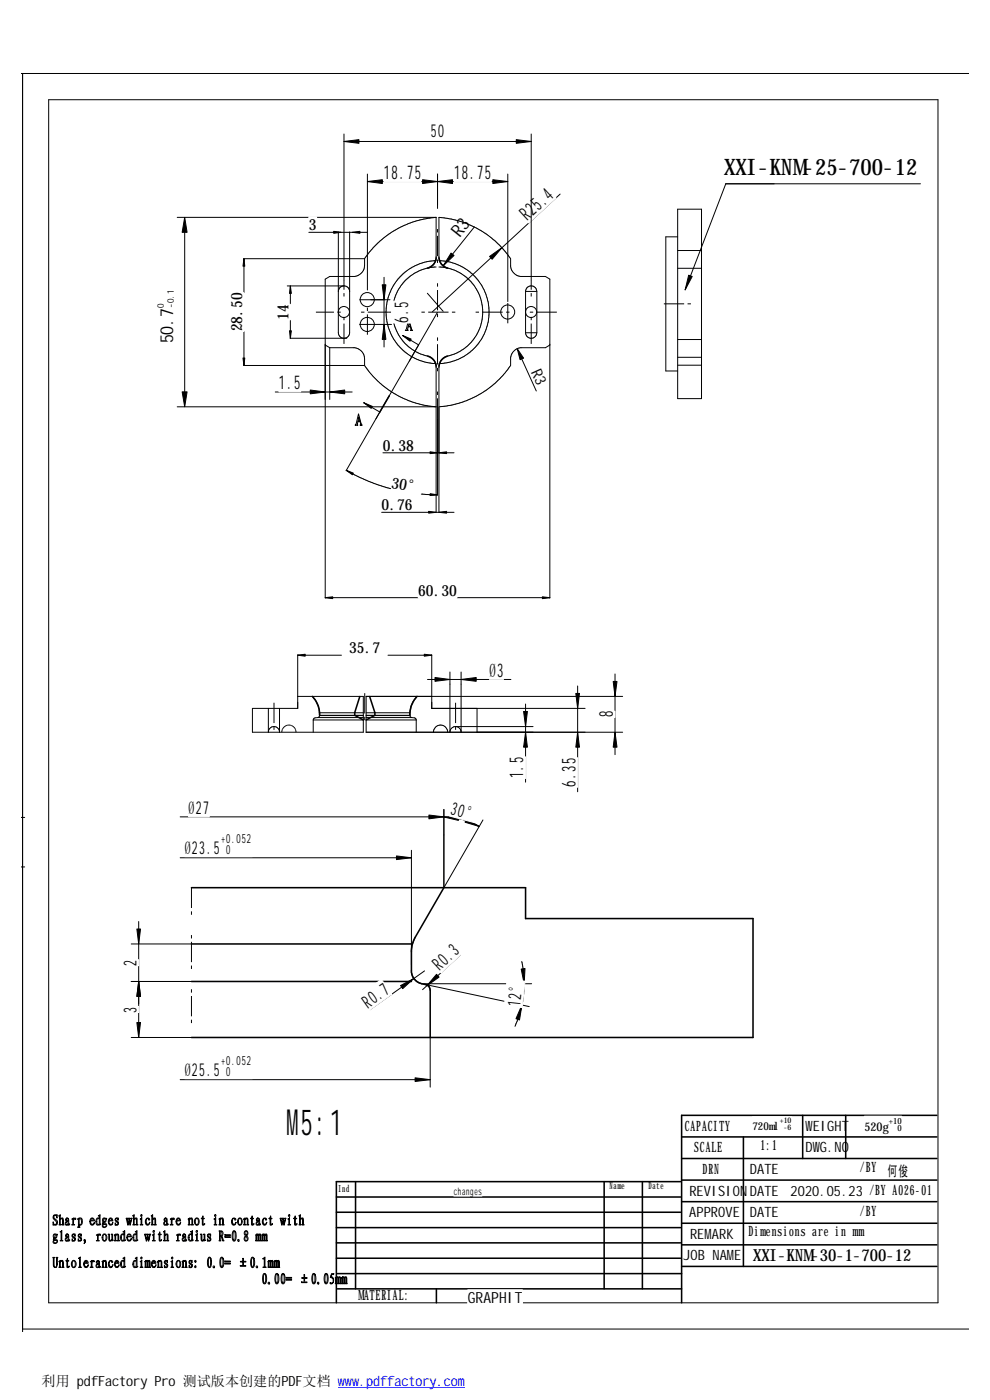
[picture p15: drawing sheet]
<svg xmlns="http://www.w3.org/2000/svg" width="297mm" height="420mm" viewBox="0 0 297 420" stroke-linecap="round" stroke-linejoin="round" font-family="sans-serif">
<defs><g id="words">
<text font-size="10.8" x="85.9" y="340.7">M5:1</text>
<text font-size="6.8" x="217.3" y="52.5">XXI-KNM-25-700-12</text>
<g font-size="5.7">
<text x="115.2" y="53.7">18.75</text>
<text x="136.2" y="53.7">18.75</text>
<text x="158.2" y="66.5" transform="rotate(-43 158.2 66.5)">R25.4</text>
<text x="122.5" y="92.3" transform="rotate(-90 122.5 92.3)">5</text>
<text x="122.5" y="96.9" transform="rotate(-90 122.5 96.9)">6.</text>
<text x="83.7" y="116.8">1.5</text>
<text x="146.9" y="203.1">Ø3</text>
<text x="183.9" y="215.3" transform="rotate(-90 183.9 215.3)">8</text>
<text x="157" y="233.6" transform="rotate(-90 157 233.6)">1.5</text>
<text x="172.6" y="236.3" transform="rotate(-90 172.6 236.3)">6.35</text>
</g>
<g font-size="5.4">
<text x="129.3" y="41">50</text>
<text x="137.9" y="71.5" transform="rotate(-51 137.9 71.5)">R3</text>
<text x="51.9" y="103.1" transform="rotate(-90 51.9 103.1)">50.7</text>
<text x="56.6" y="244.4">Ø27</text>
<text x="135" y="244.2" transform="rotate(15 135 244.2)">30°</text>
<text x="55.4" y="256.3">Ø23.5</text>
<text x="41" y="289.8" transform="rotate(-90 41 289.8)">2</text>
<text x="131.9" y="291.5" transform="rotate(-43 131.9 291.5)">R0.3</text>
<text x="41" y="303.9" transform="rotate(-90 41 303.9)">3</text>
<text x="110.4" y="302.7" transform="rotate(-35 110.4 302.7)">R0.7</text>
<text x="156" y="302.3" transform="rotate(-84 156 302.3)">12°</text>
<text x="55.4" y="322.9">Ø25.5</text>
</g>
<text font-size="5" x="226" y="378.4">XXI-KNM-30-1-700-12</text>
<g font-size="4.7">
<text x="92.7" y="69.1">3</text>
<text x="72.6" y="99.5" transform="rotate(-90 72.6 99.5)">28.50</text>
<text x="86.6" y="96" transform="rotate(-90 86.6 96)">14</text>
<text x="114.9" y="135.3">0.38</text>
<text x="117.3" y="146.3" transform="rotate(10 117.3 146.3)">30°</text>
<text x="114.5" y="153.1">0.76</text>
<text x="125.5" y="178.7">60.30</text>
<text x="104.8" y="196">35.7</text>
</g>
<g font-size="4.6">
<text x="159.3" y="111.6" transform="rotate(66 159.3 111.6)">R3</text>
<text x="140.3" y="391.1">GRAPHIT</text>
</g>
<g font-size="4.3">
<text x="205.4" y="339.3">CAPACITY</text>
<text x="241.7" y="339.3">WEIGHT</text>
<text x="208.3" y="345.8">SCALE</text>
<text x="228.2" y="345.2">1:1</text>
<text x="241.6" y="345.9">DWG.NO</text>
<text x="210.8" y="352.3">DRN</text>
<text x="225" y="352.3">DATE</text>
<text x="258" y="351.9">/BY</text>
<text x="266.4" y="352.9">何俊</text>
<text x="206.8" y="358.9">REVISIONDATE</text>
<text x="237.2" y="358.8">2020.05.23</text>
<text x="260.9" y="358.7">/BY A026-01</text>
<text x="206.8" y="365.3">APPROVE</text>
<text x="225" y="365.3">DATE</text>
<text x="258" y="364.8">/BY</text>
<text x="207.1" y="371.8">REMARK</text>
<text x="224.6" y="371">Dimensions are in mm</text>
<text x="205.1" y="378.2">JOB NAME</text>
<text x="107.5" y="390.2">MATERIAL:</text>
</g>
<text font-size="4.2" x="12.5" y="415.8">利用 pdfFactory Pro 测试版本创建的PDF文档 www.pdffactory.com</text>
<g font-size="3.8">
<text x="66.3" y="253">+0.052</text>
<text x="67.9" y="256.3">0</text>
<text x="66.3" y="319.6">+0.052</text>
<text x="67.9" y="322.9">0</text>
</g>
<text font-size="3.6" x="259.3" y="339.5">520g</text>
<text font-size="3.3" x="225.8" y="339.2">720ml</text>
<text font-size="3" x="136.1" y="358.5">changes</text>
<g font-size="2.9">
<text x="101.5" y="357.8">Ind</text>
<text x="182.9" y="356.7">Name</text>
<text x="194.6" y="356.8">Date</text>
</g>
<g font-size="2.7">
<text x="49.2" y="92.3" transform="rotate(-90 49.2 92.3)">0</text>
<text x="52.2" y="92.3" transform="rotate(-90 52.2 92.3)">-0.1</text>
</g>
<g font-size="2.6">
<text x="266.7" y="337.2">+10</text>
<text x="269.2" y="339.4">0</text>
</g>
<g font-size="2.3">
<text x="234" y="337.1">+10</text>
<text x="235.2" y="339.2">-6</text>
</g>
</g></defs>
<g fill="none" stroke="#000" stroke-width=".3">
<path d="M6.3 22.1h284.4M14.6 29.9h266.8v361.1h-266.8zM103.2 42.5h56.2M103.2 40.2v43.9M110.2 54.5h42.2M110.2 52.2v34.8M131.3 52.2v9.5M152.4 52.2v38.3M159.4 40.2v43.9M168.1 58.3l-38.4 35.3M276.2 55.2h-58.4l-12.2 31.8M53.2 65.2h77.7"/>
<path d="M55.4 69.7v47.9M73.1 77.6h36.3M73.2 77.6v10.2M92.7 69.7h17.5M101.5 69.6v30.3l.4 1.1 1.1 .5M104.9 69.6v30.3l-.4 1.1-1.1 .5M109.4 77.6v2a3.4 3.4 0 0 1-3 3.4h-7.5l-1.3 .8v95.7M130.9 65.2v12M130.9 78.2l-1.3 .1a15.2 15.2 0 0 0-5.2 1.5 15.5 15.5 0 0 0-8.2 17.2 15.5 15.5 0 0 0 14.7 12.1M130.9 65.2a28.3 28.3 0 0 0-14.1 5l-2.7 2.1-2.1 2-2.6 3.3M131.7 77.2v-12l3.8 .5 2.4 .7 2 .7 3.8 1.8a24.1 24.1 0 0 1 5.7 4.3l2.3 2.4 1.5 2v2.4a3.5 3.5 0 0 0 3 3h7.5l1.3 .8v95.7M131.7 78.2l2.1 .2a15.5 15.5 0 0 1 12.9 16.3 15.5 15.5 0 0 1-15 14.4"/>
<path d="M142.3 68.1l-9.3 11.7M203.3 71.1h-3.5v40.2h3.5M203.3 62.8h7.2v56.8h-7.2zM203.3 75.2h7.2M73.2 99.5v10.2M86.2 85.8h17.2l1.1 .6 .4 1.1M87.1 85.8v5.6M87.1 96v5.5M103 85.8l-1.1 .6-.4 1.1M111.3 90h5.7M112.8 97.4h4.7M115.2 83.2v20.9"/>
<path d="M122.6 95.8l.9 3 .3 .4h-.7l.3-.2-.3-.9h-.6l-.2 .6 .2 .5h-.9l.3-.4zM122.8 96.7l.3 1.3h-.6zM128.2 88l4.8 5.4M130.9 80.1a13.8 13.8 0 0 0-11.6 7.2 13.7 13.7 0 0 0 5.4 18.2l3.6 1.3M131.7 80.1a13.5 13.5 0 0 1 12.3 18.2l-1.3 2.7-2.4 2.8-3.2 2.1-2.8 .9M158.1 86.4a1.69 1.69 0 0 1 1.9-.5 1.69 1.69 0 0 1 1.1 1.6v12.4a1.69 1.69 0 0 1-1.7 1.6 1.69 1.69 0 0 1-1.7-1.6v-12.4zM203.3 80.5h7.2M73.1 109.7h36.3M82.6 117.6h23.1M87 101.5h17.1M97.6 103.5l1.3 .9M98.9 104.4h7.5a3.4 3.4 0 0 1 3 3.3v2"/>
<path d="M98.9 104.4v15.5M109.4 109.7l2.6 3.3 2.1 2.1 2.7 2a28.7 28.7 0 0 0 14.1 5M120.8 100.7l4.8 2.8-2.8 4.9M130.9 110.2v11.9M156.5 107.7l4.4 9.6M165 103.5l-1.3 .9h-7.5a3.5 3.5 0 0 0-3 2.9v2.4l-1 1.3-3.7 4.1-2.7 2-2.8 1.8-3.9 1.7-3.2 .9-4.2 .6v-11.9M203.3 107.2h7.2M203.3 101.9h7.2M203.3 109.6h7.2M53.2 122.1h77.7M107.6 124.2l.7 2.9 .4 .5h-.7l.3-.3-.3-.8h-.6l-.2 .9 .2 .2h-.8l.3-.5zM107.7 125.2l.3 1.2h-.6z"/>
<path d="M109.1 120.9l4.9 2.8-10.2 17.6M114.9 135.9h21.3M130.9 122.2v31.6M131.3 125.6v23M131.7 122.2v31.6M103.9 141.1l6.7 3.3 6.6 2.2M114.5 153.8h21.7M126.4 148.3l4.9 .2M97.6 179.4h27.9M137.1 179.4h27.9M89.3 196.5v16.1h-13.6v7.2h33.3v-10.8h-19.7M89.3 196.6h13.1"/>
<path d="M116.4 196.6h13.1M129.5 196.5v16.1h46.1M80.5 212.6v7.2a1.67 1.67 0 0 1 1.7-1.8 1.67 1.67 0 0 1 1.7 1.8v-7.2M84.5 219.8a2.14 2.14 0 0 1 2.2-2.2 2.14 2.14 0 0 1 2.1 2.2M94 216.1v3.7M94 216.1h15M95.4 215.3l-1.2 .3-.2 .5M95.4 215.3h13.6M95.8 213.9h13.2M95.9 214.8h13.1M95.9 214.8l-.5 .5M109 214.7l-13.1 .1"/>
<path d="M109.9 214.8h13.1M109.9 216.1h15M109.9 215.3h13.6M109.9 214.7l13.1 .1M109.9 213.9h13.1M123 214.8l.1 .3 .4 .2M123.5 215.3l1.1 .3 .3 .5M124.9 216.1v3.7M128.3 203.9h25M130 219.8a2.14 2.14 0 0 1 2.2-2.2 2.14 2.14 0 0 1 2.1 2.2M135 201.7v18.1l.4-1.2 1.1-.5h23.4M138.3 201.7v18.1l-.4-1.2-1-.5"/>
<path d="M143.1 212.6v7.2M157.7 211.3v23.4M173.3 205.9v31.7M184.5 202.3v24.2M186.8 209h-76.9v10.8h76.9M6.3 245.3h1.1M54.1 257.4h69.3M54.1 245.2h79.1M123.4 255.2v34.4M133.2 242.9v23.5l11.7-20.3M133.2 245.2a21.5 21.5 0 0 1 10.6 2.8M6.3 260.2h1.1"/>
<path d="M41.6 276.6v34.8M39.4 294.6h18M39.4 283.3h18M126.6 295.2h32.9M127.2 295.4l31.6 6.7M127.4 291.4l-16.4 11.6M138.2 286.6l-11.4 10.4M156.5 288.5l.7 4.2 .1 3.7a30.7 30.7 0 0 1-2.8 11.6M39.4 311.4h18M129.1 311.4v14.9M54.1 324h75M15.8 377.4h.6l-.2 .2v1.9l.1 .6 .3 .2 .4-.7v-2.1l-.2-.1h.6l-.3 .2v2a.6 .6 0 0 1-.5 .8 .6 .6 0 0 1-.6-.7v-2.1z"/>
<path d="M16.1 364.8l.4-.2 .5 .1 .1-.2v1l-.2-.5a.44 .44 0 0 0-.6-.2 .44 .44 0 0 0-.1 .7 1.64 1.64 0 0 1 .9 1.8 .67 .67 0 0 1-1.1 .2l-.1 .2 .1-1a.55 .55 0 0 0 .3 .7 .55 .55 0 0 0 .7-.2 .55 .55 0 0 0-.3-.8 1.21 1.21 0 0 1-.6-1.6zM16.2 370.4h1v.2h-.2a.79 .79 0 0 1-.8 1.2l.1 .2 .7 .1a.65 .65 0 0 1-.2 1 .65 .65 0 0 1-.9-.5l.3-.3-.2-.1a.87 .87 0 0 0 0-1.2zM16.3 372.3h.8a.48 .48 0 0 1-.5 .7 .48 .48 0 0 1-.3-.7zM16.3 370.5h.1a.55 .55 0 0 1 .4 .5 .55 .55 0 0 1-.4 .5zM17.7 378.6l.4-.4v.5a.47 .47 0 0 1 .5-.4 .47 .47 0 0 1 .4 .5v1.4l.2 .2h-.6l.2-.3-.2-1.6h-.3l-.2 .3v1.4l.2 .2h-.6l.2-.2v-1.5zM17.7 364.8l.4-.3v1.5l.3-.4h.5l.1 1.8 .2 .2h-.6l.2-.2v-1.2a.36 .36 0 0 0-.3-.4 .36 .36 0 0 0-.4 .3v1.4l.2 .1h-.6l.2-.1v-2.5zM18 369.6l.5-.3v2.9l.4 .2h-.9l.3-.2v-2.4zM19.8 365.7a.46 .46 0 0 1 .6-.1 .46 .46 0 0 1 .2 .5v1.3h.4l-.3 .3h-.3v-.3l-.1 .2a.53 .53 0 0 1-.7-.2 .53 .53 0 0 1 .2-.7l.6-.3-.2-.8-.5 .7zM19.8 370.5a.46 .46 0 0 1 .6-.1 .46 .46 0 0 1 .2 .5v1.3h.4l-.3 .2h-.3v-.2l-.1 .2a.53 .53 0 0 1-.7-.2 .53 .53 0 0 1 .2-.7l.6-.4-.2-.7-.3 .7h-.2zM19.9 366.7l.5-.2-.2 1a.44 .44 0 0 1-.4-.3 .44 .44 0 0 1 .1-.5zM19.9 371.5l.5-.2v.7l-.2 .3a.46 .46 0 0 1-.4-.3 .46 .46 0 0 1 .1-.5zM20.2 377.7l.1 .6h.4l-.4 .2v1.7l.4-.3a.37 .37 0 0 1-.2 .5 .37 .37 0 0 1-.4-.2v-1.7l-.3-.2z"/>
<path d="M21.5 365.8l.6-.3v.4v-.1a.28 .28 0 0 1 .4-.3 .28 .28 0 0 1 .1 .4h-.5v1.4l.3 .3h-.9l.3-.1v-1.5zM21.7 370.5l.3-.2h.6v.8l-.3-.6h-.3a.75 .75 0 0 0 .5 1.1 .55 .55 0 0 1 0 .7 .55 .55 0 0 1-.8 0l-.1 .2 .1-.7a.37 .37 0 0 0 .1 .5 .37 .37 0 0 0 .5-.2 .37 .37 0 0 0-.1-.5 .81 .81 0 0 1-.5-1.1zM21.8 378.4a1 1 0 0 1 1.1 .9 1 1 0 0 1-1.1 1.1 1.56 1.56 0 0 1 0-2zM21.8 378.6l.3-.2a1.16 1.16 0 0 1-.1 1.9l-.3-.6zM23.3 365.8l.4-.3v.3a.52 .52 0 0 1 .7-.2 .52 .52 0 0 1 .3 .6v.4a.85 .85 0 0 1-.7 1.1l-.3-.1v.5l.3 .2h-.7l.2-.2v-2.1zM23.6 377.6l.5-.3v2.9l.3 .2h-.8l.3-.3v-2.4zM23.7 370.3h.7v.8l-.2-.6h-.5v.4l.3 .3a.7 .7 0 0 1 .2 1.2l-.6-.1-.1 .2v-.7a.38 .38 0 0 0 .2 .5 .38 .38 0 0 0 .5-.1 .38 .38 0 0 0-.1-.6 .74 .74 0 0 1-.6-.5 .74 .74 0 0 1 .2-.8zM23.8 365.8h.3a.95 .95 0 0 1 .5 .9 .95 .95 0 0 1-.7 .8zM25.3 372a.67 .67 0 0 1 .4 .6 .67 .67 0 0 1-.5 .6l.3-.5v-.3l-.4-.2zM25.5 378.4a.66 .66 0 0 1 .7 0 .66 .66 0 0 1 .3 .7h-1.2a.65 .65 0 0 0 .2 .8 .65 .65 0 0 0 .7 .1l.2-.4a.69 .69 0 0 1-.6 .9 .69 .69 0 0 1-.7-.9v-.7zM25.6 378.5h.4l.2 .5h-.8zM27.1 378.6l.5-.4v.5a.34 .34 0 0 1 .3-.4 .34 .34 0 0 1 .4 .3l-.6 .1-.1 1.5 .3 .2h-.8l.3-.2v-1.4z"/>
<path d="M27.3 365.6a.69 .69 0 0 1 .8 .1 .69 .69 0 0 1 .2 .7h-1.1v.4a.55 .55 0 0 0 .5 .6 .55 .55 0 0 0 .6-.6 .69 .69 0 0 1-.7 .9 .69 .69 0 0 1-.6-.9zM27.3 365.9a.4 .4 0 0 1 .5-.2 .4 .4 0 0 1 .2 .5h-.8zM28.9 370.6l.6-.3v.3a.3 .3 0 0 1 .4-.4 .3 .3 0 0 1 .2 .5l-.4-.1-.2 .4v1.2l.3 .2h-.9l.4-.2v-1.4zM29.1 379.5l.5-.3-.1 1a.42 .42 0 0 1-.6-.2 .42 .42 0 0 1 .2-.5zM29.2 378.3h.4l.2 .3v1.6l.4-.1-.4 .3-.2-.2a.48 .48 0 0 1-.7 .2 .48 .48 0 0 1-.1-.8l.8-.5-.2-.7-.2 .1-.1 .5h-.2zM29.3 365.8l.3-.1 .2 .3v1.2l-.3 .3a1.08 1.08 0 0 1-.2-1.7zM29.5 364.8l.5-.3v2.7l.3 .2-.4 .2-.1-.1a.65 .65 0 0 1-.9 0 .65 .65 0 0 1-.1-.9v-.5a.58 .58 0 0 1 .8-.6l.2 .3v-.8zM30.6 378.6l.4-.4v.5a.45 .45 0 0 1 .5-.4 .45 .45 0 0 1 .4 .5v1.3l.3 .3h-.7l.2-.2-.2-1.7-.5 .3v1.3l.2 .3h-.6l.2-.2v-1.5zM30.9 365.7l.4-.2 .7 .1v.2h-.3a.79 .79 0 0 1-.7 1.2v.2h.8a.65 .65 0 0 1-.2 1.1 .65 .65 0 0 1-.9-.5l.2-.3-.1-.3 .2-.4-.3-.6zM31 370.4a1.06 1.06 0 0 1 1.2 .7 1.06 1.06 0 0 1-.5 1.3 1.02 1.02 0 0 1-1-1.5zM31 367.5h.6a.44 .44 0 0 1-.2 .7 .44 .44 0 0 1-.5-.5zM31 365.8l.2-.2a.58 .58 0 0 1 .4 .6 .58 .58 0 0 1-.4 .5z"/>
<path d="M31.2 370.5h.2a1.03 1.03 0 0 1 .5 .9 1.03 1.03 0 0 1-.7 .9l-.3-.5zM32.4 370.4h.5v1.4a.37 .37 0 0 0 .2 .4 .37 .37 0 0 0 .5-.3v-1.2l-.2-.3h.4v1.7l.2 .1-.4 .2-.1-.3a.45 .45 0 0 1-.5 .4 .45 .45 0 0 1-.4-.5v-1.4zM32.9 365.6a.69 .69 0 0 1 .7 .1 .69 .69 0 0 1 .3 .7h-1.2a.65 .65 0 0 0 .3 1 .65 .65 0 0 0 .9-.6 .75 .75 0 0 1-.8 .9 .75 .75 0 0 1-.6-1.1zM32.9 378.4h.8l.1 .4-.2 .1a.4 .4 0 0 0-.2-.4 .4 .4 0 0 0-.5 .1l-.1 .7 .3 .8 .3 .1 .4-.6a.65 .65 0 0 1-.5 .8 .65 .65 0 0 1-.7-.6v-.8zM33 365.8a.4 .4 0 0 1 .4 0 .4 .4 0 0 1 .2 .4h-.9zM34.3 370.6l.4-.3v.4a.5 .5 0 0 1 .7-.3 .5 .5 0 0 1 .2 .7v1.1l.3 .2h-.7l.2-.2v-1.5l-.3-.2-.4 .3v1.4l.2 .2h-.6l.2-.2v-1.4zM34.7 378.4a.66 .66 0 0 1 .8 0 .66 .66 0 0 1 .2 .7h-1.2a.65 .65 0 0 0 .2 .8 .65 .65 0 0 0 .8 .1l.1-.4a.67 .67 0 0 1-.6 .9 .67 .67 0 0 1-.6-.9zM34.8 365.6l.7-.1v.7l-.2-.4-.5-.1 .1 .6a.69 .69 0 0 1 .7 .9 .69 .69 0 0 1-1 .4v-.6a.38 .38 0 0 0 .3 .5 .38 .38 0 0 0 .4-.3l-.2-.3a.77 .77 0 0 1-.3-1.3zM34.8 378.5h.4l.2 .5h-.8zM36.7 370.5h.1a1.23 1.23 0 0 1 .2 1.7 .97 .97 0 0 1-.7-.7 .97 .97 0 0 1 .4-1zM36.7 378.5h.3l.2 .3-.2 1.4a.84 .84 0 0 1-.6-1.3zM36.9 369.6l.5-.3v2.8h.3l-.7 .3a.58 .58 0 0 1-.8-.5v-.5a.94 .94 0 0 1 .5-1.1l.5 .2v-.7z"/>
<path d="M36.9 377.6l.5-.3v2.7l.3 .1-.7 .3a.58 .58 0 0 1-.8-.5v-.5a.94 .94 0 0 1 .5-1.2l.5 .3v-.7zM37.8 365.6h.5l.1 1.6 .3-1-.2-.6h.5l-.2 .2 .3 1.4 .3-1.3-.2-.3h.5l-.6 2.1-.4-1.2-.3 1.2zM38.4 370.4h.7l.3 .8h-1.1a.65 .65 0 0 0 .3 1 .65 .65 0 0 0 .9-.6 .75 .75 0 0 1-.9 .9 .75 .75 0 0 1-.5-1.1zM38.5 370.5a.44 .44 0 0 1 .5 .1 .44 .44 0 0 1 .1 .5h-.8zM39.8 364.8l.5-.3v1.5l.3-.4h.5v1.7l.3 .3h-.6l.1-.1v-1.4a.34 .34 0 0 0-.3-.4 .34 .34 0 0 0-.3 .4v1.4l.2 .1h-.7l.2-.2v-2.4zM40.3 370.5h.2a1.23 1.23 0 0 1 .2 1.7l-.1 .1a1.05 1.05 0 0 1-.3-1.8zM40.3 378.5h.4l.2 .3-.3 1.4a1.08 1.08 0 0 1-.3-1.7zM40.6 369.6l.5-.3v2.7l.3 .2-.5 .2v-.2a.65 .65 0 0 1-.9 .1 .65 .65 0 0 1-.1-.9v-.5a.58 .58 0 0 1 .8-.6l.2 .2v-.7zM40.6 377.6l.5-.3v2.6l.3 .3-.5 .2v-.2a.65 .65 0 0 1-.9 .1 .65 .65 0 0 1-.1-.9v-.5a.58 .58 0 0 1 .8-.6l.2 .2v-.7zM42.1 365.8l.4-.3v1.8l.4 .3h-.9l.3-.1v-1.5zM42.1 378.5l.4-.3v1.9l.4 .3h-.9l.3-.2v-1.5zM43.4 370.4h.5l-.2 .3 .3 1.3 .2-1-.2-.6h.5l-.1 .3 .2 1.3 .3-1.3-.1-.3h.4l-.6 2.1-.3-1.2-.4 1.2z"/>
<path d="M43.8 378.2v.4a.31 .31 0 0 1 .3-.4 .31 .31 0 0 1 .3 .5 .34 .34 0 0 1 .3-.4 .34 .34 0 0 1 .3 .4l.2 1.7h-.5v-1.9l-.3 .3 .1 1.6h-.4l.1-1.6-.2-.3-.2 .2 .1 1.7h-.5v-1.8zM44 365.6l.7 .1 .2 .2-.2 .3a.37 .37 0 0 0-.2-.5 .37 .37 0 0 0-.5 .2l-.1 .6 .3 .9h.3l.4-.6a.63 .63 0 0 1-.5 .9 .63 .63 0 0 1-.8-.6v-.9zM45.4 364.8l.4-.3v1.5l.3-.4h.5l.1 1.7 .2 .3h-.6l.2-.1v-1.4a.34 .34 0 0 0-.4-.4 .34 .34 0 0 0-.3 .4v1.4l.2 .1h-.6l.2-.1v-2.5zM45.8 370.6l.4-.4v1.9l.4 .3h-.9l.3-.2v-1.5zM45.8 378.4a.68 .68 0 0 1 .7 0 .68 .68 0 0 1 .3 .7h-1.2a.65 .65 0 0 0 .2 .8 .65 .65 0 0 0 .8 .1l.1-.4a.69 .69 0 0 1-.6 .8 .69 .69 0 0 1-.7-.8l.1-.7zM45.9 378.5a.4 .4 0 0 1 .4 0 .4 .4 0 0 1 .2 .5h-.9zM45.9 369.4h.4l-.1 .4-.3-.1zM47.2 378.6l.4-.4v.5a.47 .47 0 0 1 .6-.4 .47 .47 0 0 1 .4 .5v1.4l.2 .2h-.7l.2-.2-.1-1.7h-.3l-.3 .3v1.4l.3 .2h-.7l.2-.2v-1.5zM47.9 369.7l.1 .7h.4l-.4 .1v1.5l.2 .3 .2-.3a.35 .35 0 0 1-.2 .5 .35 .35 0 0 1-.4-.3v-1.7l-.3-.1zM49.1 369.6l.4-.3v1.5l.3-.4h.5l.1 1.8 .2 .2h-.6l.2-.2v-1.5a.38 .38 0 0 0-.4-.1 .38 .38 0 0 0-.3 .3v1.3l.2 .2h-.6l.2-.2v-2.4zM49.4 365.7a.46 .46 0 0 1 .5-.1 .46 .46 0 0 1 .3 .5v1.3h.3l-.2 .3h-.3v-.3l-.1 .2a.53 .53 0 0 1-.8-.2 .53 .53 0 0 1 .2-.7l.7-.3-.3-.8-.4 .7zM49.4 378.5l.8-.3v.8l-.2-.5h-.4l.1 .6a.69 .69 0 0 1 .7 .8 .69 .69 0 0 1-1 .5v-.7a.38 .38 0 0 0 .2 .5 .38 .38 0 0 0 .5-.3l-.2-.3a.85 .85 0 0 1-.5-1.1z"/>
<path d="M49.4 366.7l.6-.2-.2 1a.44 .44 0 0 1-.5-.3 .44 .44 0 0 1 .1-.5zM51.1 365.8l.5-.3v.4l.1-.1a.29 .29 0 0 1 .3-.3 .29 .29 0 0 1 .2 .4h-.5l-.1 1.4 .3 .3h-.8l.3-.1v-1.5zM51.3 378.5l.5-.3v1.9l.3 .3h-.8l.3-.2v-1.6zM51.5 377.4l.3-.1v.5l-.4-.1zM53 370.6l.5-.3v.3a.3 .3 0 0 1 .4-.3 .3 .3 0 0 1 .2 .4l-.5-.1-.1 .4v1.2l.3 .2h-.9l.4-.2v-1.4zM53.2 365.6a.69 .69 0 0 1 .7 .1 .69 .69 0 0 1 .3 .7h-1.2a.65 .65 0 0 0 .4 1 .65 .65 0 0 0 .8-.6 .75 .75 0 0 1-.8 .9 .75 .75 0 0 1-.6-1.1zM53.2 378.4l.1-.1a1.11 1.11 0 0 1 1 1 1.11 1.11 0 0 1-.8 1.1 1.31 1.31 0 0 1-.3-2zM53.3 365.8a.42 .42 0 0 1 .4 0 .42 .42 0 0 1 .2 .4h-.9zM53.3 378.5h.4l.3 .5v.7l-.4 .6a1.04 1.04 0 0 1-.4-1.7zM54.6 378.6l.4-.4v.5a.45 .45 0 0 1 .5-.4 .45 .45 0 0 1 .4 .3v1.5l.3 .3h-.7l.2-.2-.2-1.7-.5 .3v1.4l.2 .2h-.6l.2-.3v-1.3zM54.9 370.5a.46 .46 0 0 1 .6-.1 .46 .46 0 0 1 .2 .5v1.3h.3l-.2 .2h-.3v-.2l-.1 .2a.53 .53 0 0 1-.7-.2 .53 .53 0 0 1 .2-.7l.6-.4-.2-.7-.3 .7h-.2zM55.1 371.4l.4-.1-.3 1a.48 .48 0 0 1-.4-.4 .48 .48 0 0 1 .3-.5z"/>
<path d="M56.4 365.8l.5-.3v.4a.45 .45 0 0 1 .5-.4 .45 .45 0 0 1 .4 .6v1.4l.2 .1h-.6l.2-.1v-1.4a.36 .36 0 0 0-.4-.3 .36 .36 0 0 0-.3 .3v1.3l.2 .2h-.7l.2-.1v-1.6zM56.8 378.5l.9-.3v.8l-.6-.6a.75 .75 0 0 0 .5 1.1 .55 .55 0 0 1 0 .8 .55 .55 0 0 1-.8 0l-.1 .1 .1-.7a.38 .38 0 0 0 .3 .5 .38 .38 0 0 0 .4-.3l-.2-.3a.83 .83 0 0 1-.5-1.1zM57 370.5h.1a1.23 1.23 0 0 1 .3 1.7 .97 .97 0 0 1-.8-.7 .97 .97 0 0 1 .4-1zM57.2 369.6l.5-.3v2.8l.3 .1-.4 .2-.1-.2a.67 .67 0 0 1-.9 .1 .67 .67 0 0 1-.1-.9v-.5a.61 .61 0 0 1 .8-.6l.2 .2v-.7zM58.5 379.9l.3 .1-.2 .4-.2-.2zM58.7 365.6l.2-.1a1.11 1.11 0 0 1 .9 1.1 1.11 1.11 0 0 1-.7 1.1 1.26 1.26 0 0 1-.4-2.1zM58.7 370.6l.5-.4v2l.3 .2h-.8l.3-.2v-1.4zM58.8 365.7h.5a1.42 1.42 0 0 1-.1 1.9 1.02 1.02 0 0 1-.5-1.7zM60.1 370.4h.5l.1 1.8 .6-.2v-1.4l-.3-.2h.5v1.6l.2 .2-.4 .2v-.3a.49 .49 0 0 1-.7 .4 .49 .49 0 0 1-.3-.7v-1.2zM60.8 364.9l.1 .7h.4l-.4 .2 .1 1.7 .4-.3a.37 .37 0 0 1-.2 .4 .37 .37 0 0 1-.5-.1v-1.7l-.3-.2zM62.4 370.4l.8-.1v.8l-.3-.6h-.2a.75 .75 0 0 0 .5 1.1 .55 .55 0 0 1-.1 .7 .55 .55 0 0 1-.7 0l-.2 .2v-.7a.55 .55 0 0 0 .8 .4l-.1-.6a.76 .76 0 0 1-.5-1.2zM62.6 377.4l.3-.1a2.12 2.12 0 0 1 0 3.1 2.32 2.32 0 0 1-.3-3z"/>
<path d="M62.7 377.5l.2-.1a3.2 3.2 0 0 1 0 2.9l-.4-.6zM64.2 365.8l.5-.3v1.9l.4 .2h-.9l.3-.2v-1.4zM65.7 365.8l.4-.3v.4a.45 .45 0 0 1 .5-.4 .45 .45 0 0 1 .4 .6v1.2l.3 .3h-.7l.2-.1v-1.4a.36 .36 0 0 0-.4-.3 .36 .36 0 0 0-.3 .3v1.3l.2 .2h-.6l.2-.1v-1.6zM65.7 369.4h.8a.96 .96 0 0 1 .1 1.5l.6 1.5h-.4l-.4-1.3h-.3v1.1l.2 .2h-.6l.2-.2v-2.6zM66.1 369.7l.1-.1a.66 .66 0 0 1 .4 .6 .66 .66 0 0 1-.5 .6zM66.3 377.4l.4-.1 .3 .4a2.78 2.78 0 0 1-.2 2.6l-.3 .1a2.48 2.48 0 0 1-.2-3zM66.4 377.5h.3l.2 .7v1.3l-.4 .8-.3-.9zM67.5 370.5h1.6v.3h-1.6zM67.5 371.1h1.6v.3h-1.6zM67.5 378.5h1.6v.2h-1.6zM67.5 379.1h1.6v.2h-1.6zM69.8 365.6l.8 .1 .2 .2-.3 .3a.38 .38 0 0 0-.2-.5 .38 .38 0 0 0-.5 .2 1.22 1.22 0 0 0 .2 1.5h.4l.3-.6a.63 .63 0 0 1-.4 .9 .63 .63 0 0 1-.8-.6v-.9z"/>
<path d="M69.9 369.5l.5-.1a2.39 2.39 0 0 1-.2 3.1 2.48 2.48 0 0 1-.3-3zM70.1 369.6h.3l.2 .7-.1 1.6-.4 .4a3.3 3.3 0 0 1 0-2.7zM71.6 365.6l.2-.1a1.11 1.11 0 0 1 .9 1.1 1.11 1.11 0 0 1-.7 1.1 1.31 1.31 0 0 1-.4-2.1zM71.8 365.7l.2-.1a1.14 1.14 0 0 1-.1 2l-.4-.6zM72.1 379.8h1.6v.2h-1.6zM72.9 377.7h.1v.8h.8v.3h-.8v.8h-.1v-.8h-.8v-.3h.8zM73.1 365.8l.4-.3v.4a.47 .47 0 0 1 .5-.4 .47 .47 0 0 1 .4 .6v1.4l.2 .1h-.6l.2-.2v-1.2a.36 .36 0 0 0-.3-.4 .36 .36 0 0 0-.4 .3v1.4l.2 .1h-.6l.2-.3v-1.3zM73.4 369.6a.68 .68 0 0 1 1 .1 .68 .68 0 0 1-.3 1l-.1 .1a.85 .85 0 0 1 .4 1 .85 .85 0 0 1-.8 .6 1.02 1.02 0 0 1 .1-1.5l-.4-.7zM73.6 369.6l.2-.1a.75 .75 0 0 1 .1 1.2l-.4-.7zM73.7 371.2l.1-.1a.62 .62 0 0 1 .5 .6 .62 .62 0 0 1-.6 .6l-.3-.5zM75.5 377.4a.63 .63 0 0 1 .7 .1 .63 .63 0 0 1 .2 .7v.6a1.36 1.36 0 0 1-.6 1.6 2.48 2.48 0 0 1-.3-3zM75.6 364.9l.1 .7h.4l-.4 .2v1.7l.5-.3a.37 .37 0 0 1-.2 .4 .37 .37 0 0 1-.5-.1v-1.7l-.3-.2z"/>
<path d="M75.6 377.5h.3l.2 .7v1.3l-.3 .8-.4-.9zM76.8 370.6l.2-.3v.4l.5-.4 .1 .4 .5-.4 .3 2.1h-.5l.2-1.7-.2-.2-.3 .3v1.4l.2 .2h-.5l.1-1.6-.1-.3-.3 .3v1.4l.2 .2h-.5zM77 365.7a.48 .48 0 0 1 .6-.1 .48 .48 0 0 1 .3 .5v1.4l.3-.1-.2 .3h-.3l-.1-.3-.1 .3a.67 .67 0 0 1-.7-.8 .67 .67 0 0 1 .8-.5v-.7a.39 .39 0 0 0-.4 .1 .39 .39 0 0 0 0 .5l-.3-.2zM77.2 366.7l.4-.2-.1 1a.42 .42 0 0 1-.5-.2 .42 .42 0 0 1 .2-.6zM78.5 370.6l.4-.3v.4l.4-.4 .2 .4a.34 .34 0 0 1 .3-.4 .34 .34 0 0 1 .3 .5l.2 1.6h-.5l.1-1.6-.2-.3-.2 .3 .1 1.6h-.4l.1-1.5-.2-.4-.2 .2 .1 1.7h-.5zM78.8 377.7l.7-.4v2.9l.4 .2h-1l.4-.3v-2.2zM79.1 365.6h.6l.3 .2-.1 .3-.5-.4a.96 .96 0 0 0-.4 .9 .96 .96 0 0 0 .6 .8l.4-.6a.63 .63 0 0 1-.5 .9 .63 .63 0 0 1-.8-.6v-.9zM80.7 378.2v.4a.33 .33 0 0 1 .4-.4 .33 .33 0 0 1 .2 .5 .32 .32 0 0 1 .3-.4 .32 .32 0 0 1 .4 .2l.1 1.9h-.5l.1-1.9-.4 .4 .2 1.5h-.5l.1-1.6-.2-.3-.2 .3 .2 1.6h-.5v-1.8zM81.2 364.9v.7h.4l-.4 .2 .1 1.7 .4-.3a.37 .37 0 0 1-.2 .4 .37 .37 0 0 1-.5-.1v-1.7l-.3-.2zM82.2 378.6l.3-.4v.4a.3 .3 0 0 1 .4-.3 .3 .3 0 0 1 .2 .4 .35 .35 0 0 1 .3-.4 .35 .35 0 0 1 .4 .2l.1 1.9h-.4v-1.9l-.3 .3 .1 1.6h-.5l.2-1.6-.2-.3-.3 .2 .2 1.7h-.5zM84 365.6h.5l-.2 .2 .3 1.4 .3-1-.3-.6h.5l-.1 .2 .3 1.4 .3-1.3-.2-.3h.4l-.5 2.1-.4-1.2-.4 1.2zM86.4 365.8l.5-.3v1.8l.3 .3h-.8l.3-.1v-1.6z"/>
<path d="M86.6 364.6l.4 .1-.1 .3h-.4zM88.5 364.9l.1 .7h.4l-.4 .2v1.5l.3 .2 .2-.3a.37 .37 0 0 1-.2 .5 .37 .37 0 0 1-.5-.2v-1.7l-.3-.2zM89.7 364.8l.4-.3v1.5l.3-.4h.5l.1 1.7 .3 .3h-.7l.2-.1v-1.4a.34 .34 0 0 0-.3-.4 .34 .34 0 0 0-.4 .4v1.4l.2 .1h-.6l.2-.1v-2.5zM79.1 382.3l.1-.1a1.58 1.58 0 0 1 .8 2.2l-.4 .8-.2 .1a2.48 2.48 0 0 1-.3-3zM79.2 382.4h.3l.2 .7v1.3l-.2 .7h-.3l-.2-.8zM82.8 382.3l.4-.1a2.5 2.5 0 0 1-.1 3.1 2.48 2.48 0 0 1-.3-3zM82.9 382.4h.3l.2 .7v1.3l-.2 .6-.2 .1a3.2 3.2 0 0 1-.1-2.7zM84.6 382.3l.4-.1 .4 .6a2.19 2.19 0 0 1-.5 2.5 2.48 2.48 0 0 1-.3-3zM84.8 382.4h.2l.3 .7v1.3l-.3 .7h-.2l-.2-.8zM85.9 383.4h1.6v.2h-1.6zM85.9 384h1.6v.2h-1.6zM90.5 384.7h1.6v.2h-1.6z"/>
<path d="M91.2 382.6h.2v.9h.8v.1h-.8v.9h-.2v-.9h-.7v-.1h.7zM93.9 382.3l.1-.1a1.58 1.58 0 0 1 .7 2.2l-.3 .8-.3 .1a2.48 2.48 0 0 1-.2-3zM94 382.4h.3l.2 .7v1.3l-.3 .7h-.2l-.2-.8zM97.5 382.3l.5-.1a2.5 2.5 0 0 1-.2 3.1 2.48 2.48 0 0 1-.3-3zM97.7 382.4l.1-.1a2.59 2.59 0 0 1-.1 2.8 3 3 0 0 1 0-2.7zM99.5 382.2h.7l-.1 .3h-.6l-.2 .6a1.14 1.14 0 0 1 .8 1.1 1.14 1.14 0 0 1-.9 1.1l-.2-.2 .1-.2a.59 .59 0 0 0 .8 .1 .59 .59 0 0 0 .1-.9l-.5-.6-.4-.1zM100.6 383.5l.3-.3v.3l.4-.3 .2 .3a.35 .35 0 0 1 .4-.3 .35 .35 0 0 1 .3 .4l.1 1.7h-.4l.1-1.7-.2-.2-.2 .3 .1 1.6h-.5l.1-1.7-.2-.2-.2 .2 .1 1.7h-.4zM102.4 383.5l.4-.3v.3a.3 .3 0 0 1 .3-.3 .3 .3 0 0 1 .3 .3 .35 .35 0 0 1 .4-.3 .35 .35 0 0 1 .3 .4l.1 1.7h-.5l.1-1.7-.2-.2-.2 .2 .1 1.7h-.5l.2-1.7-.2-.2-.2 .2 .1 1.7h-.5zM290.7 398.9h-283.9v-376.8v377.4"/>
<circle cx="103.2" cy="93.6" r="1.67"/>
<circle cx="110.2" cy="97.4" r="2.12"/>
<circle cx="110.2" cy="89.9" r="2.12"/>
<circle cx="152.3" cy="93.6" r="2.11"/>
<circle cx="159.4" cy="93.6" r="1.67"/>
<circle cx="42.4" cy="364.8" r=".23"/>
<circle cx="42.4" cy="377.5" r=".23"/>
<circle cx="58.6" cy="378.5" r=".25"/>
<circle cx="59" cy="369.6" r=".24"/>
<circle cx="64.6" cy="364.8" r=".24"/>
<circle cx="71.6" cy="372.2" r=".27"/>
<circle cx="64.2" cy="380.2" r=".27"/>
<circle cx="77.1" cy="380.2" r=".27"/>
<circle cx="80.7" cy="385.1" r=".28"/>
<circle cx="95.5" cy="385.1" r=".27"/>
</g>
<path d="M112.8 125.7l18.5-32" fill="none" stroke="#000" stroke-width=".3" stroke-dasharray="143.3 17.3 4.1 17.3" stroke-linecap="butt"/>
<g fill="#000" stroke="#000" stroke-width=".3">
<path d="M103.2 42.5l4.5-.6v1.1z" fill-rule="evenodd"/>
<path d="M110.2 54.5l4.5-.6v1.2z" fill-rule="evenodd"/>
<path d="M126.8 53.9l4.5 .6-4.5 .6z" fill-rule="evenodd"/>
<path d="M131.3 54.5l4.5-.6v1.2z" fill-rule="evenodd"/>
<path d="M147.9 53.9l4.5 .6-4.5 .6z" fill-rule="evenodd"/>
<path d="M154.9 41.9l4.5 .6-4.5 .5z" fill-rule="evenodd"/>
<path d="M55.4 65.2l.7 4.5h-1.4z" fill-rule="evenodd"/>
<path d="M73.2 77.6l.2 2.3h-.5z" fill-rule="evenodd"/>
<path d="M100.1 69.4l2.3 .3-2.3 .3z" fill-rule="evenodd"/>
<path d="M105.7 69.7l2.3-.3v.6z" fill-rule="evenodd"/>
<path d="M135.3 75.9l.9 .8-3.2 3.1z" fill-rule="evenodd"/>
<path d="M146.9 77l3.7-2.7-2.9 3.5z" fill-rule="evenodd"/>
<path d="M86.9 99.3h.5l-.3 2.2z" fill-rule="evenodd"/>
<path d="M87.1 85.8l.3 2.3h-.5z" fill-rule="evenodd"/>
<path d="M114.7 85.5h1.1l-.6 4.5z" fill-rule="evenodd"/>
<path d="M206.6 82.6l1.1 .4-2.1 4z" fill-rule="evenodd"/>
<path d="M54.7 117.6h1.4l-.7 4.5z" fill-rule="evenodd"/>
<path d="M72.9 107.4h.5l-.2 2.3z" fill-rule="evenodd"/>
<path d="M93.1 117.1l4.5 .5-4.5 .6z" fill-rule="evenodd"/>
<path d="M98.9 117.6l4.5-.5v1.1z" fill-rule="evenodd"/>
<path d="M115.2 97.4l.6 4.5h-1.1z" fill-rule="evenodd"/>
<path d="M120.8 100.7l2.6 1.1-.4 .6z" fill-rule="evenodd"/>
<path d="M155.2 104.6l1.9 2.9-1.1 .4z" fill-rule="evenodd"/>
<path d="M109.1 120.9l2.6 1.1-.3 .6z" fill-rule="evenodd"/>
<path d="M129 135.6l2.3 .3-2.3 .2z" fill-rule="evenodd"/>
<path d="M131.7 135.9l2.3-.3v.5z" fill-rule="evenodd"/>
<path d="M103.9 141.1l2.1 .9-.3 .5z" fill-rule="evenodd"/>
<path d="M128.6 153.5l2.3 .3-2.3 .2z" fill-rule="evenodd"/>
<path d="M129.1 148.2l2.2 .3-2.3 .2z" fill-rule="evenodd"/>
<path d="M131.7 153.8l2.3-.3v.5z" fill-rule="evenodd"/>
<path d="M97.6 179.4l2.2-.3v.6z" fill-rule="evenodd"/>
<path d="M162.7 179.1l2.3 .3-2.3 .3z" fill-rule="evenodd"/>
<path d="M89.3 196.6l2.3-.3v.6z" fill-rule="evenodd"/>
<path d="M127.3 196.3l2.2 .3-2.2 .3z" fill-rule="evenodd"/>
<path d="M130.5 203.3l4.5 .6-4.5 .6z" fill-rule="evenodd"/>
<path d="M138.3 203.9l4.6-.6v1.2z" fill-rule="evenodd"/>
<path d="M157.1 213.5h1.1l-.5 4.6z" fill-rule="evenodd"/>
<path d="M172.8 208.1h1.1l-.6 4.5z" fill-rule="evenodd"/>
<path d="M184 204.5h1.1l-.6 4.5z" fill-rule="evenodd"/>
<path d="M157.7 219.8l.5 4.4h-1.1z" fill-rule="evenodd"/>
<path d="M173.3 219.8l.6 4.4h-1.1z" fill-rule="evenodd"/>
<path d="M184.5 219.8l.6 4.4h-1.1z" fill-rule="evenodd"/>
<path d="M119 256.9l4.4 .5-4.4 .6z" fill-rule="evenodd"/>
<path d="M128.7 244.6l4.5 .6-4.5 .5z" fill-rule="evenodd"/>
<path d="M133.2 245.2l4.6-.1-.3 1.1z" fill-rule="evenodd"/>
<path d="M139.9 245.7l3.9 2.3-4.3-1.2z" fill-rule="evenodd"/>
<path d="M41.1 278.8h1.1l-.6 4.5z" fill-rule="evenodd"/>
<path d="M41.6 294.6l.6 4.4h-1.1z" fill-rule="evenodd"/>
<path d="M41.6 294.6l.6 4.4h-1.1z" fill-rule="evenodd"/>
<path d="M120.2 295.8l4-2.1-3.4 3z" fill-rule="evenodd"/>
<path d="M131 292.4l.7 .8-3.6 2.7z" fill-rule="evenodd"/>
<path d="M156.4 290.8l1.1-.1-.2 4.5z" fill-rule="evenodd"/>
<path d="M41.1 306.9h1.1l-.6 4.5z" fill-rule="evenodd"/>
<path d="M156.6 301.6l-.7 4.5-1.1-.4z" fill-rule="evenodd"/>
<path d="M124.5 323.5l4.6 .5-4.6 .6z" fill-rule="evenodd"/>
</g>
<g fill="#fff" stroke="#fff" stroke-width=".3">
<path d="M137.5 64.3l4.3 3.4-3.4 4.2-4.2-3.4z" fill-rule="evenodd"/>
<path d="M114.5 149.1h9.3v4.7h-9.3z" fill-rule="evenodd"/>
<path d="M92.7 65.1h2.3v4.6h-2.3z" fill-rule="evenodd"/>
<path d="M114.9 131.2h9.3v4.7h-9.3z" fill-rule="evenodd"/>
<path d="M118 142.3l9.2 1.6-.8 4.6-9.2-1.6z" fill-rule="evenodd"/>
<path d="M82.5 91.3h4.6v4.7h-4.6z" fill-rule="evenodd"/>
<path d="M68.5 87.8h4.7v11.7h-4.7z" fill-rule="evenodd"/>
<path d="M46.8 86.9h5.8v16.2h-5.8z" fill-rule="evenodd"/>
<path d="M83.7 111.9h6.5v5.7h-6.5z" fill-rule="evenodd"/>
<path d="M117.5 90.4h5.7v6.5h-5.7z" fill-rule="evenodd"/>
<path d="M125.5 174.7h11.6v4.7h-11.6z" fill-rule="evenodd"/>
<path d="M115.2 48.8h11.1v5.7h-11.1z" fill-rule="evenodd"/>
<path d="M136.2 48.8h11.2v5.7h-11.2z" fill-rule="evenodd"/>
<path d="M154.8 62.7l8.2-7.5 3.8 4.2-8.2 7.5z" fill-rule="evenodd"/>
<path d="M104.8 192h9.3v4.6h-9.3z" fill-rule="evenodd"/>
<path d="M146.9 198.2h4.2v5.7h-4.2z" fill-rule="evenodd"/>
<path d="M152 227.1h5.6v6.5h-5.6z" fill-rule="evenodd"/>
<path d="M167.6 227.4h5.7v8.9h-5.7z" fill-rule="evenodd"/>
<path d="M178.9 213.4h5.6v1.9h-5.6z" fill-rule="evenodd"/>
<path d="M237.2 355.1h21.7v4.3h-21.7z" fill-rule="evenodd"/>
<path d="M226 374.1h47.5v5h-47.5z" fill-rule="evenodd"/>
<path d="M225.8 335.2h11.7v4.4h-11.7z" fill-rule="evenodd"/>
<path d="M259.3 335h11.3v5h-11.3z" fill-rule="evenodd"/>
<path d="M136.1 355.9h8.5v3h-8.5z" fill-rule="evenodd"/>
<path d="M128.7 288l6.1-5.7 3.7 4-6.2 5.7z" fill-rule="evenodd"/>
<path d="M107.6 298.8l6.8-4.8 3.2 4.4-6.9 4.8z" fill-rule="evenodd"/>
<path d="M152.1 293.9l5.4 .6-.8 7.9-5.4-.6z" fill-rule="evenodd"/>
<path d="M55.4 250.4h20.3v6.7h-20.3z" fill-rule="evenodd"/>
<path d="M85.9 331.4h16.8v10.8h-16.8z" fill-rule="evenodd"/>
<path d="M217.3 46.7h58v6.9h-58z" fill-rule="evenodd"/>
<path d="M55.4 317h20.3v6.7h-20.3z" fill-rule="evenodd"/>
<path d="M36.2 302h5.5v1.9h-5.5z" fill-rule="evenodd"/>
<path d="M36.2 288h5.5v1.8h-5.5z" fill-rule="evenodd"/>
<path d="M56.6 239.8h6.2v5.4h-6.2z" fill-rule="evenodd"/>
<path d="M136.2 239.6l7.7 2.1-1.4 5.2-7.7-2z" fill-rule="evenodd"/>
<path d="M266.4 349.2h6v4.3h-6z" fill-rule="evenodd"/>
<path d="M260.9 355h18.7v4.3h-18.7z" fill-rule="evenodd"/>
<path d="M129.3 36.4h4v5.3h-4z" fill-rule="evenodd"/>
<path d="M140.3 387.1h16.5v4.6h-16.5z" fill-rule="evenodd"/>
</g>
<g fill="none" stroke="#000" stroke-width=".47">
<path d="M130.9 77.2a3.3 3.3 0 0 1-2.6 3.3M131.7 77.2a3.4 3.4 0 0 0 2.6 3.3M116.8 118.8l-2.8 4.9M128.3 106.8a3.4 3.4 0 0 1 2.6 3.4M134.3 106.8a3.5 3.5 0 0 0-2.6 3.4M93.7 209l1.4 2a7.9 7.9 0 0 1 .8 3.7M107.9 209l-1.5 4.9v.8l2.6 1.4M110.9 209l1.6 4.9v.8l-2.6 1.4M125.1 209l-.2 .3a7.9 7.9 0 0 0-1.9 5.4M57.4 266.4h100.3v9.3h68.2v35.7h-168.5M133.2 266.4l-9.2 16-.6 2.8v6.6a4.5 4.5 0 0 0 4.7 3.8l.6 .4 .4 1.1v14.3M57.4 294.6h66"/>
<path d="M57.4 283.3h66M240.8 334.7v13M253.7 334.7v13M281.1 334.7h-76.6v56.3M100.9 359.2h103.3M106.7 354.6v32.2M181.3 354.6v32.2M192.7 354.6v32.2M204.2 354.6h-103.3v36.4M204.5 354.2h76.6M204.5 347.7h76.6M204.5 341.2h76.6"/>
<path d="M223.1 341.2v38.9M100.9 377.6h103.3M100.9 373h103.3M100.9 368.4h103.3M100.9 363.8h103.3M204.5 360.6h76.6M204.5 367.1h76.6M204.5 373.6h76.6M101.2 386.8h103.3M101.2 382.2h103.3M130.9 386.8v4.2M204.5 380.1h76.6"/>
</g>
<g fill="none" stroke="#000" stroke-width=".3" stroke-dasharray="6.1 1 1" stroke-linecap="butt">
<path d="M112.8 97.4h-5M112.9 90h-5.1M116.5 93.7h-21.7M152.4 97v-6.5M157.7 99.9h3.4M161.1 87.5h-3.4M167.1 93.7h-50.6M199.2 91.2h14M103.2 103.2v-19.1M110.2 100.5v-13.5M159.4 103.2v-19.1M131.3 125.6v-63.9"/>
<path d="M82.2 210.9v10.5M109.4 208v13.4M136.7 210.9v10.5M57.4 266.4v45"/>
</g>
<path d="M101.4 416.3h38.1" fill="none" stroke="#00f" stroke-width=".3"/>
<use href="#words"/>
</svg>
